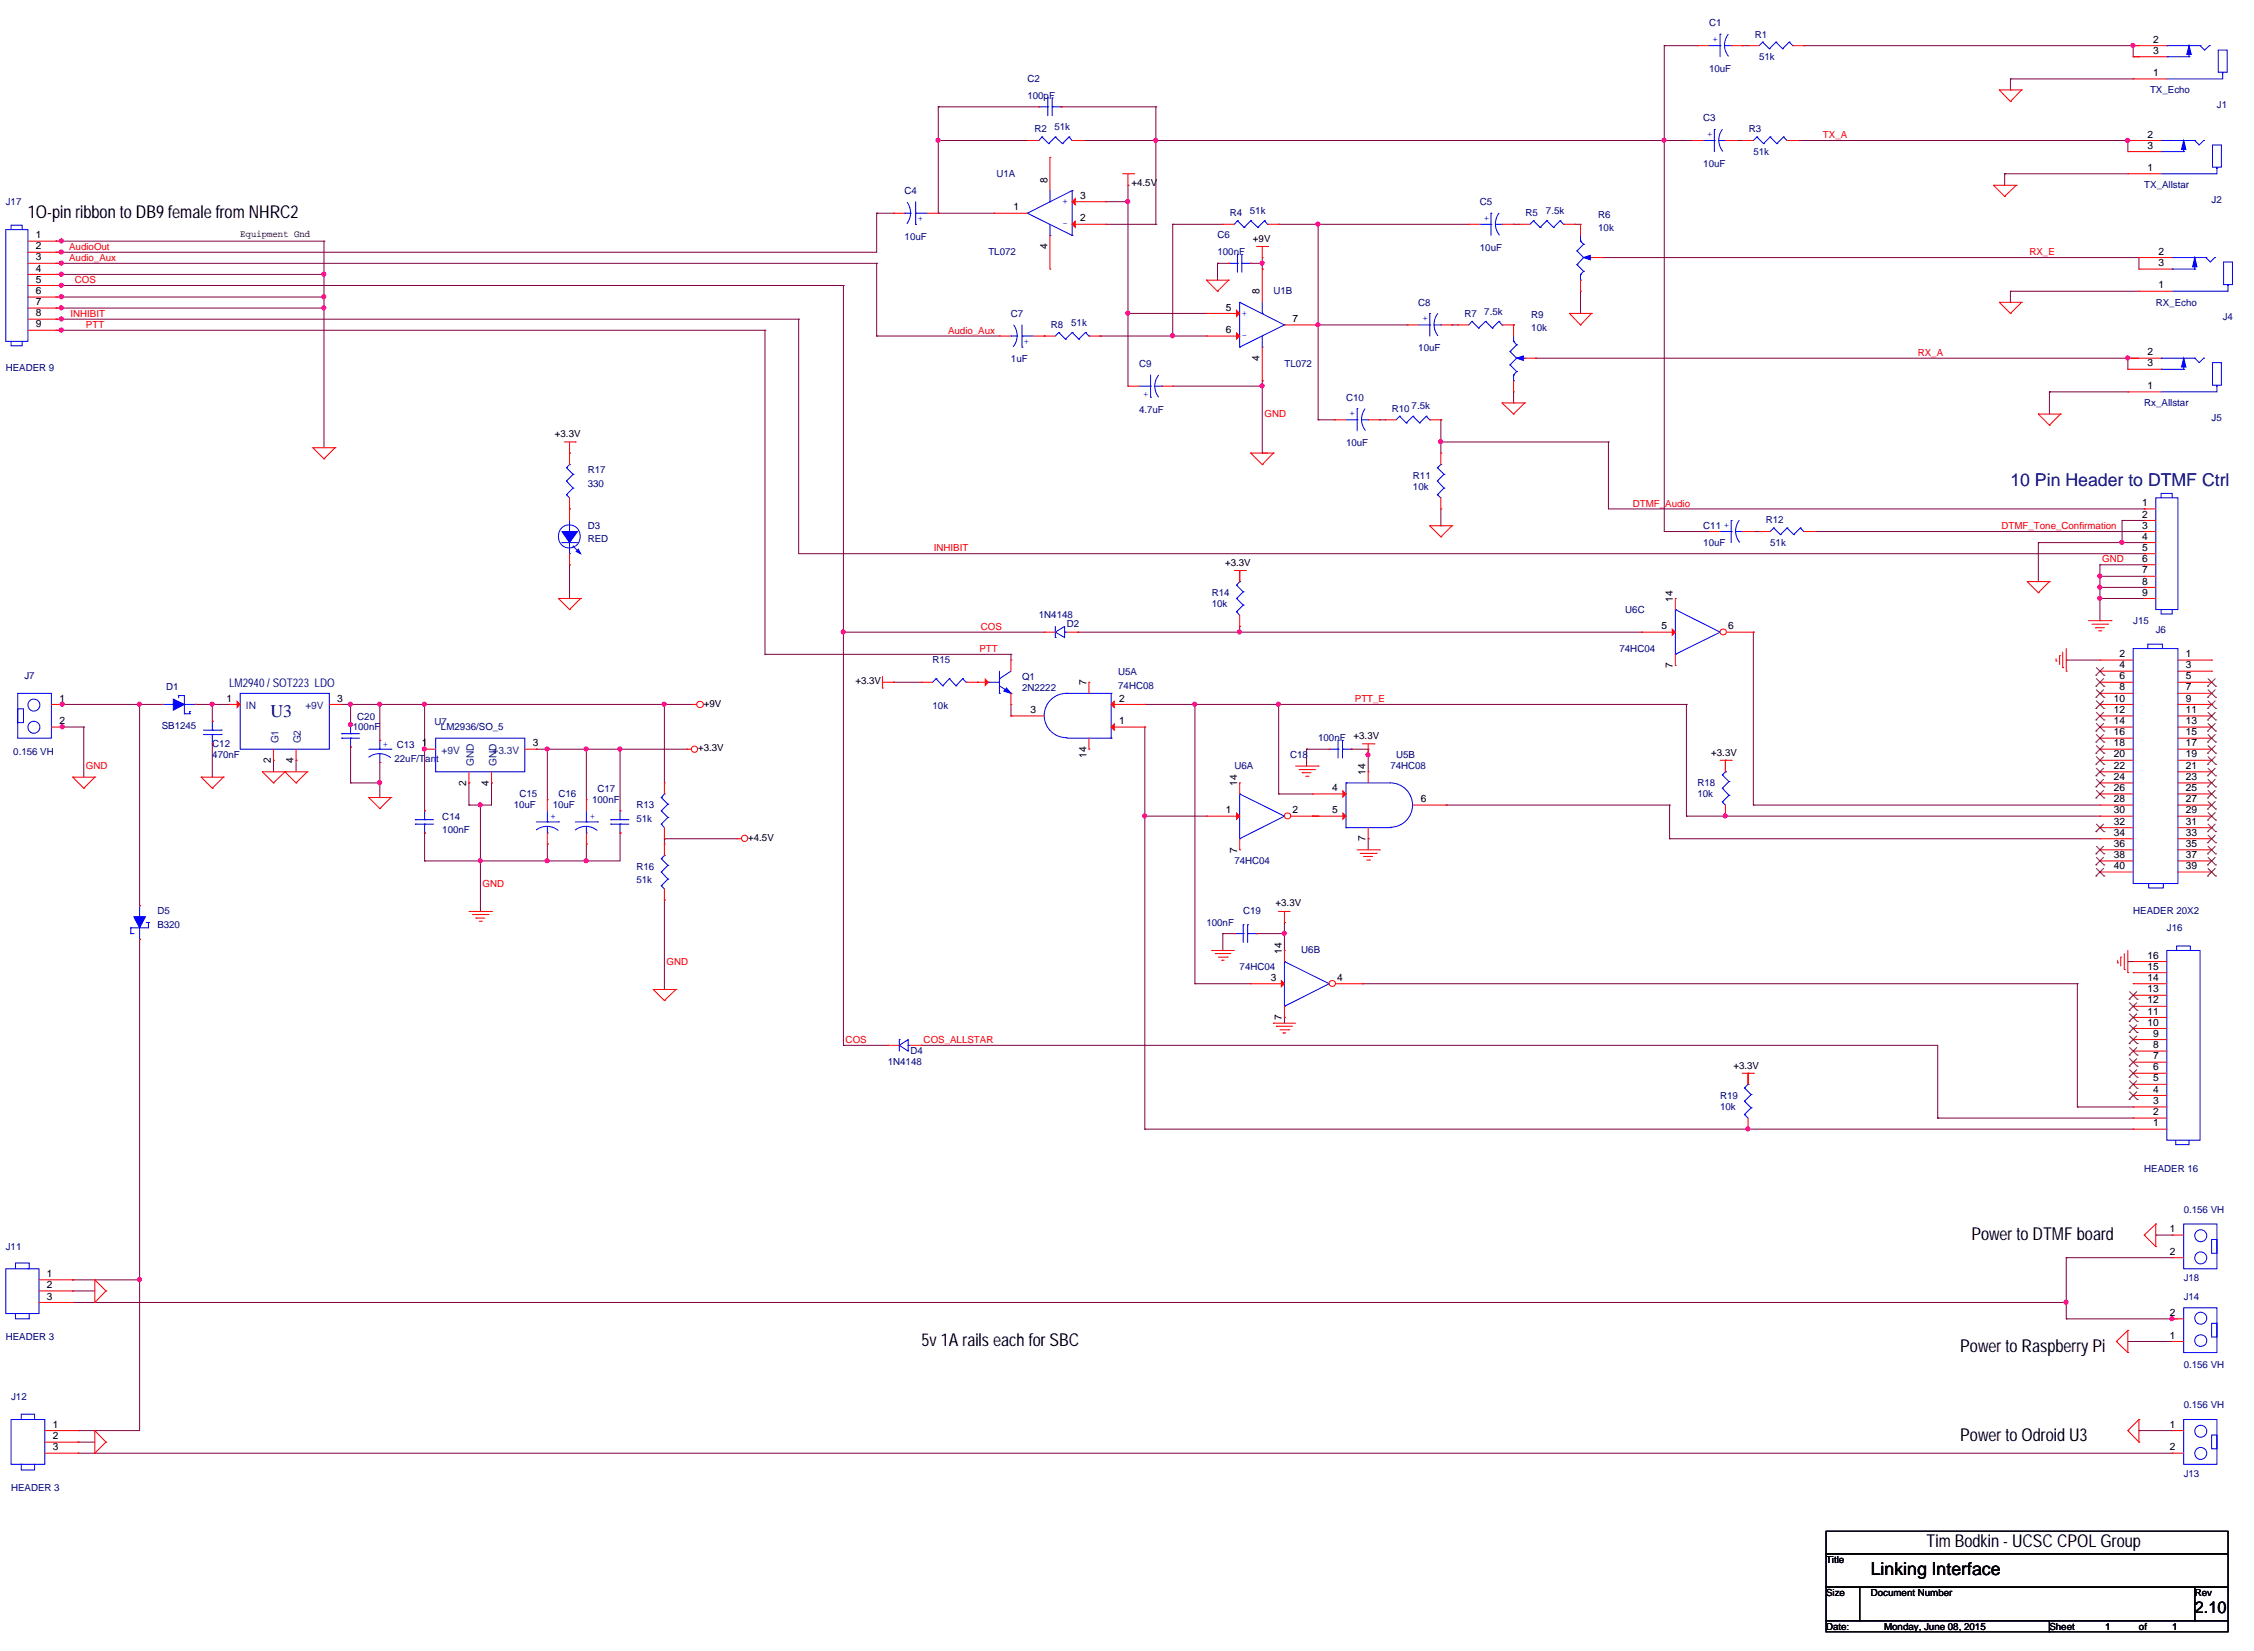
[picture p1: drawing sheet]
<svg xmlns="http://www.w3.org/2000/svg" width="215mm" height="158mm" viewBox="0 0 215 158" stroke-linecap="round" stroke-linejoin="round" font-family="sans-serif">
<defs><g id="words">
<g font-size="1.7">
<text x="2.7" y="20.8">1O-pin ribbon to DB9 female from NHRC2</text>
<text x="188.3" y="118.4">Power to DTMF board</text>
<text x="88" y="128.6">5v 1A rails each for SBC</text>
<text x="187.2" y="129.1">Power to Raspberry Pi</text>
<text x="187.2" y="137.6">Power to Odroid U3</text>
<text x="184" y="147.8">Tim Bodkin - UCSC CPOL Group</text>
<text x="178.7" y="150.4">Linking Interface</text>
</g>
<g font-size="1.7" fill="#000080">
<text x="192" y="46.4">10 Pin Header to DTMF Ctrl</text>
<text x="25.8" y="68.5">U3</text>
</g>
<text font-size="1.6" x="209.6" y="154">2.10</text>
<text font-size="1.1" fill="#000080" x="21.9" y="65.6">LM2940 / SOT223 LDO</text>
<g font-size="1">
<text x="205.7" y="4.1">2</text>
<text x="205.7" y="5.1">3</text>
<text x="205.7" y="7.3">1</text>
<text x="100" y="17.4" transform="rotate(-90 100 17.4)">8</text>
<text x="205.1" y="16.3">1</text>
<text x="205.1" y="13.1">2</text>
<text x="205.1" y="14.2">3</text>
<text x="3.4" y="22.8">1</text>
<text x="3.4" y="23.8">2</text>
<text x="96.8" y="20.1">1</text>
<text x="100" y="23.8" transform="rotate(-90 100 23.8)">4</text>
<text x="103.2" y="19">3</text>
<text x="103.2" y="21.1">2</text>
<text x="3.4" y="24.9">3</text>
<text x="3.4" y="25.9">4</text>
<text x="3.4" y="27">5</text>
<text x="3.4" y="28.1">6</text>
<text x="3.4" y="29.1">7</text>
<text x="117.1" y="29.7">5</text>
<text x="120.3" y="28.1" transform="rotate(-90 120.3 28.1)">8</text>
<text x="206.2" y="27.5">1</text>
<text x="206.2" y="24.3">2</text>
<text x="206.2" y="25.4">3</text>
<text x="3.4" y="30.2">8</text>
<text x="3.4" y="31.3">9</text>
<text x="117.1" y="31.8">6</text>
<text x="120.3" y="34.5" transform="rotate(-90 120.3 34.5)">4</text>
<text x="123.4" y="30.8">7</text>
<text x="205.1" y="33.9">2</text>
<text x="205.1" y="35">3</text>
<text x="205.1" y="37.1">1</text>
<text x="204.6" y="48.3">1</text>
<text x="204.6" y="49.4">2</text>
<text x="204.6" y="50.5">3</text>
<text x="204.6" y="51.5">4</text>
<text x="204.6" y="52.6">5</text>
<text x="204.6" y="53.7">6</text>
<text x="159.8" y="57.4" transform="rotate(-90 159.8 57.4)">14</text>
<text x="204.6" y="54.8">7</text>
<text x="204.6" y="55.8">8</text>
<text x="204.6" y="56.9">9</text>
<text x="103.8" y="65.4" transform="rotate(-90 103.8 65.4)">7</text>
<text x="158.7" y="60.1">5</text>
<text x="159.8" y="63.8" transform="rotate(-90 159.8 63.8)">7</text>
<text x="165.1" y="60.1">6</text>
<text x="202.4" y="62.8">2</text>
<text x="202.4" y="63.8">4</text>
<text x="202.4" y="64.9">6</text>
<text x="202.4" y="65.9">8</text>
<text x="208.8" y="62.8">1</text>
<text x="208.8" y="63.8">3</text>
<text x="208.8" y="64.9">5</text>
<text x="208.8" y="65.9">7</text>
<text x="5.7" y="67">1</text>
<text x="5.7" y="69.2">2</text>
<text x="21.6" y="67">1</text>
<text x="32.2" y="67">3</text>
<text x="40.3" y="71.3">1</text>
<text x="50.9" y="71.3">3</text>
<text x="98.4" y="68.1">3</text>
<text x="106.9" y="69.2">1</text>
<text x="106.9" y="67">2</text>
<text x="201.9" y="67">10</text>
<text x="201.9" y="68.1">12</text>
<text x="201.9" y="69.2">14</text>
<text x="201.9" y="70.2">16</text>
<text x="201.9" y="71.3">18</text>
<text x="208.8" y="67">9</text>
<text x="208.8" y="68.1">11</text>
<text x="208.8" y="69.2">13</text>
<text x="208.8" y="70.2">15</text>
<text x="208.8" y="71.3">17</text>
<text x="25.9" y="72.9" transform="rotate(-90 25.9 72.9)">2</text>
<text x="28" y="72.9" transform="rotate(-90 28 72.9)">4</text>
<text x="44.5" y="75" transform="rotate(-90 44.5 75)">2</text>
<text x="46.7" y="75" transform="rotate(-90 46.7 75)">4</text>
<text x="103.8" y="72.3" transform="rotate(-90 103.8 72.3)">14</text>
<text x="117.1" y="77.7">1</text>
<text x="118.2" y="75.1" transform="rotate(-90 118.2 75.1)">14</text>
<text x="123.4" y="77.7">2</text>
<text x="127.3" y="75.5">4</text>
<text x="127.3" y="77.7">5</text>
<text x="130.4" y="74" transform="rotate(-90 130.4 74)">14</text>
<text x="135.7" y="76.6">6</text>
<text x="201.9" y="72.3">20</text>
<text x="201.9" y="73.4">22</text>
<text x="201.9" y="74.5">24</text>
<text x="201.9" y="75.5">26</text>
<text x="201.9" y="76.6">28</text>
<text x="201.9" y="77.7">30</text>
<text x="208.8" y="72.3">19</text>
<text x="208.8" y="73.4">21</text>
<text x="208.8" y="74.5">23</text>
<text x="208.8" y="75.5">25</text>
<text x="208.8" y="76.6">27</text>
<text x="208.8" y="77.7">29</text>
<text x="118.2" y="81.4" transform="rotate(-90 118.2 81.4)">7</text>
<text x="130.4" y="80.3" transform="rotate(-90 130.4 80.3)">7</text>
<text x="201.9" y="78.8">32</text>
<text x="201.9" y="79.8">34</text>
<text x="201.9" y="80.9">36</text>
<text x="201.9" y="81.9">38</text>
<text x="201.9" y="83">40</text>
<text x="208.8" y="78.8">31</text>
<text x="208.8" y="79.8">33</text>
<text x="208.8" y="80.9">35</text>
<text x="208.8" y="81.9">37</text>
<text x="208.8" y="83">39</text>
<text x="121.4" y="93.7">3</text>
<text x="122.4" y="91.1" transform="rotate(-90 122.4 91.1)">14</text>
<text x="127.7" y="93.7">4</text>
<text x="205.1" y="95.8">12</text>
<text x="205.1" y="94.8">13</text>
<text x="205.1" y="93.7">14</text>
<text x="205.1" y="92.6">15</text>
<text x="205.1" y="91.5">16</text>
<text x="122.4" y="97.4" transform="rotate(-90 122.4 97.4)">7</text>
<text x="205.1" y="97.9">10</text>
<text x="205.1" y="96.9">11</text>
<text x="205.7" y="101.2">7</text>
<text x="205.7" y="100.1">8</text>
<text x="205.7" y="99">9</text>
<text x="205.7" y="107.5">1</text>
<text x="205.7" y="106.5">2</text>
<text x="205.7" y="105.4">3</text>
<text x="205.7" y="104.3">4</text>
<text x="205.7" y="103.3">5</text>
<text x="205.7" y="102.2">6</text>
<text x="207.3" y="117.7">1</text>
<text x="207.3" y="119.8">2</text>
<text x="4.5" y="121.9">1</text>
<text x="4.5" y="123">2</text>
<text x="4.5" y="124.1">3</text>
<text x="207.3" y="125.7">2</text>
<text x="207.3" y="127.8">1</text>
<text x="5" y="136.3">1</text>
<text x="5" y="137.4">2</text>
<text x="207.3" y="136.3">1</text>
<text x="5" y="138.5">3</text>
<text x="207.3" y="138.5">2</text>
</g>
<g font-size="1" fill="#004080">
<text x="23.5" y="67.7">IN</text>
<text x="26.6" y="71" transform="rotate(-90 26.6 71)">G1</text>
<text x="28.7" y="71" transform="rotate(-90 28.7 71)">G2</text>
<text x="29.2" y="67.7">+9V</text>
<text x="42.2" y="72">+9V</text>
<text x="47" y="72">+3.3V</text>
<text x="45.3" y="73.2" transform="rotate(-90 45.3 73.2)">GND</text>
<text x="47.4" y="73.2" transform="rotate(-90 47.4 73.2)">GND</text>
</g>
<g font-size=".9" fill="#000080">
<text x="163.2" y="2.5">C1</text>
<text x="167.6" y="3.6">R1</text>
<text x="168" y="5.7">51k</text>
<text x="98.1" y="7.9">C2</text>
<text x="98.1" y="9.4">100pF</text>
<text x="162.7" y="11.6">C3</text>
<text x="163.2" y="6.9">10uF</text>
<text x="205.4" y="8.9">TX_Echo</text>
<text x="211.8" y="10.3">J1</text>
<text x="95.2" y="16.9">U1A</text>
<text x="98.8" y="12.6">R2</text>
<text x="100.7" y="12.4">51k</text>
<text x="162.7" y="15.9">10uF</text>
<text x="167" y="12.6">R3</text>
<text x="167.5" y="14.8">51k</text>
<text x="204.8" y="18">TX_Allstar</text>
<text x=".6" y="19.6">J17</text>
<text x="86.4" y="18.5">C4</text>
<text x="86.4" y="22.9">10uF</text>
<text x="116.3" y="22.8">C6</text>
<text x="117.5" y="20.6">R4</text>
<text x="119.4" y="20.4">51k</text>
<text x="141.4" y="19.6">C5</text>
<text x="141.4" y="23.9">10uF</text>
<text x="145.7" y="20.6">R5</text>
<text x="147.7" y="20.4">7.5k</text>
<text x="152.7" y="20.8">R6</text>
<text x="152.7" y="22">10k</text>
<text x="211.2" y="19.4">J2</text>
<text x="94.4" y="24.4">TL072</text>
<text x="116.3" y="24.4">100nF</text>
<text x="121.6" y="28.1">U1B</text>
<text x="135.5" y="29.2">C8</text>
<text x="205.9" y="29.2">RX_Echo</text>
<text x=".6" y="35.5">HEADER 9</text>
<text x="96.6" y="30.3">C7</text>
<text x="96.6" y="34.6">1uF</text>
<text x="100.4" y="31.3">R8</text>
<text x="102.3" y="31.1">51k</text>
<text x="108.8" y="35">C9</text>
<text x="122.7" y="35">TL072</text>
<text x="135.5" y="33.6">10uF</text>
<text x="139.9" y="30.3">R7</text>
<text x="141.8" y="30">7.5k</text>
<text x="146.3" y="30.3">R9</text>
<text x="146.3" y="31.7">10k</text>
<text x="212.3" y="30.6">J4</text>
<text x="108.8" y="39.4">4.7uF</text>
<text x="128.6" y="38.3">C10</text>
<text x="132.9" y="39.3">R10</text>
<text x="134.8" y="39.1">7.5k</text>
<text x="204.8" y="38.8">Rx_Allstar</text>
<text x="211.2" y="40.2">J5</text>
<text x="56.1" y="45.2">R17</text>
<text x="56.1" y="46.5">330</text>
<text x="128.6" y="42.6">10uF</text>
<text x="135" y="45.7">R11</text>
<text x="135" y="46.8">10k</text>
<text x="56.1" y="50.5">D3</text>
<text x="56.1" y="51.8">RED</text>
<text x="162.7" y="50.5">C11</text>
<text x="162.7" y="52.1">10uF</text>
<text x="168.7" y="50">R12</text>
<text x="169.1" y="52.1">51k</text>
<text x="99.2" y="59">1N4148</text>
<text x="101.9" y="59.9">D2</text>
<text x="115.7" y="56.9">R14</text>
<text x="115.7" y="58">10k</text>
<text x="155.2" y="58.5">U6C</text>
<text x="203.8" y="59.6">J15</text>
<text x="2.3" y="64.8">J7</text>
<text x="15.9" y="65.9">D1</text>
<text x="89.1" y="63.3">R15</text>
<text x="97.6" y="64.9">Q1</text>
<text x="97.6" y="66">2N2222</text>
<text x="106.8" y="64.5">U5A</text>
<text x="106.8" y="65.8">74HC08</text>
<text x="154.7" y="62.3">74HC04</text>
<text x="205.9" y="60.4">J6</text>
<text x="15.5" y="69.6">SB1245</text>
<text x="20.3" y="71.3">C12</text>
<text x="33.7" y="69.7">100nF</text>
<text x="34.1" y="68.8">C20</text>
<text x="37.9" y="71.4">C13</text>
<text x="41.5" y="69.2">U7</text>
<text x="42.1" y="69.7">LM2936/SO_5</text>
<text x="89.1" y="67.7">10k</text>
<text x="125.9" y="70.8">100nF</text>
<text x="1.3" y="72.1">0.156 VH</text>
<text x="20.3" y="72.4">470nF</text>
<text x="37.7" y="72.8">22uF/Tant</text>
<text x="49.1" y="77.2">10uF</text>
<text x="49.6" y="76.1">C15</text>
<text x="52.8" y="77.2">10uF</text>
<text x="53.3" y="76.1">C16</text>
<text x="56.6" y="76.7">100nF</text>
<text x="57.1" y="75.6">C17</text>
<text x="60.8" y="77.2">R13</text>
<text x="117.9" y="73.4">U6A</text>
<text x="123.2" y="72.4">C18</text>
<text x="132.8" y="73.4">74HC08</text>
<text x="133.3" y="72.4">U5B</text>
<text x="162.1" y="75">R18</text>
<text x="162.1" y="76.1">10k</text>
<text x="42.2" y="78.3">C14</text>
<text x="42.2" y="79.5">100nF</text>
<text x="60.8" y="83">R16</text>
<text x="60.8" y="78.5">51k</text>
<text x="117.9" y="82.5">74HC04</text>
<text x="15" y="87.3">D5</text>
<text x="15" y="88.6">B320</text>
<text x="60.8" y="84.3">51k</text>
<text x="115.2" y="88.4">100nF</text>
<text x="118.7" y="87.3">C19</text>
<text x="203.8" y="87.3">HEADER 20X2</text>
<text x="207" y="88.9">J16</text>
<text x="118.4" y="92.7">74HC04</text>
<text x="124.3" y="91">U6B</text>
<text x="84.8" y="101.7">1N4148</text>
<text x="87" y="100.7">D4</text>
<text x="164.3" y="104.9">R19</text>
<text x="164.3" y="106">10k</text>
<text x="204.8" y="111.9">HEADER 16</text>
<text x=".6" y="119.3">J11</text>
<text x="208.6" y="115.8">0.156 VH</text>
<text x="208.6" y="122.3">J18</text>
<text x="208.6" y="124.1">J14</text>
<text x=".6" y="128">HEADER 3</text>
<text x="208.6" y="130.6">0.156 VH</text>
<text x="1.1" y="133.7">J12</text>
<text x="208.6" y="134.5">0.156 VH</text>
<text x="1.1" y="142.4">HEADER 3</text>
<text x="208.6" y="141">J13</text>
</g>
<g font-size=".9" fill="#00f">
<text x="164.1" y="4" transform="rotate(-90 164.1 4)">+</text>
<text x="163.6" y="13.1" transform="rotate(-90 163.6 13.1)">+</text>
<text x="87.7" y="20.7" transform="rotate(90 87.7 20.7)">+</text>
<text x="101.5" y="21.6">-</text>
<text x="101.5" y="19.5">+</text>
<text x="142.2" y="21.1" transform="rotate(-90 142.2 21.1)">+</text>
<text x="97.8" y="32.4" transform="rotate(90 97.8 32.4)">+</text>
<text x="118.6" y="32.2">-</text>
<text x="118.6" y="30.1">+</text>
<text x="136.4" y="30.7" transform="rotate(-90 136.4 30.7)">+</text>
<text x="109.7" y="37.9" transform="rotate(-90 109.7 37.9)">+</text>
<text x="129.4" y="39.8" transform="rotate(-90 129.4 39.8)">+</text>
<text x="165.2" y="50.4" transform="rotate(-90 165.2 50.4)">+</text>
<text x="36.6" y="71.3">+</text>
<text x="52.6" y="78.2">+</text>
<text x="56.3" y="78.2">+</text>
</g>
<g font-size=".9">
<text x="108.1" y="17.8">+4.5V</text>
<text x="22.9" y="22.6">Equipment Gnd</text>
<text x="119.7" y="23.1">+9V</text>
<text x="53" y="41.8">+3.3V</text>
<text x="117" y="54">+3.3V</text>
<text x="81.7" y="65.3">+3.3V</text>
<text x="66.7" y="71.7">+3.3V</text>
<text x="67.2" y="67.5">+9V</text>
<text x="129.3" y="70.6">+3.3V</text>
<text x="163.4" y="72.2">+3.3V</text>
<text x="71.5" y="80.3">+4.5V</text>
<text x="121.8" y="86.6">+3.3V</text>
<text x="165.6" y="102.1">+3.3V</text>
<text x="174.4" y="149.2">Title</text>
<text x="174.4" y="152.4">Size</text>
<text x="174.4" y="155.6">Date:</text>
<text x="178.7" y="152.4">Document Number</text>
<text x="180" y="155.6">Monday, June 08, 2015</text>
<text x="195.7" y="155.6">Sheet</text>
<text x="201.1" y="155.6">1</text>
<text x="204.3" y="155.6">of</text>
<text x="207.5" y="155.6">1</text>
<text x="209.6" y="152.4">Rev</text>
</g>
<g font-size=".9" fill="#f00">
<text x="174.1" y="13.2">TX_A</text>
<text x="6.6" y="23.9">AudioOut</text>
<text x="6.6" y="24.9">Audio_Aux</text>
<text x="7.2" y="27">COS</text>
<text x="193.8" y="24.4">RX_E</text>
<text x="6.7" y="30.3">INHIBIT</text>
<text x="8.2" y="31.3">PTT</text>
<text x="90.6" y="31.9">Audio_Aux</text>
<text x="183.2" y="34">RX_A</text>
<text x="120.8" y="39.9">GND</text>
<text x="89.2" y="52.6">INHIBIT</text>
<text x="156" y="48.4">DTMF_Audio</text>
<text x="191.2" y="50.5">DTMF_Tone_Confirmation</text>
<text x="200.8" y="53.7">GND</text>
<text x="93.6" y="62.3">PTT</text>
<text x="93.7" y="60.1">COS</text>
<text x="129.4" y="67">PTT_E</text>
<text x="8.2" y="73.5">GND</text>
<text x="46.1" y="84.7">GND</text>
<text x="63.7" y="92.1">GND</text>
<text x="80.8" y="99.6">COS</text>
<text x="88.2" y="99.6">COS_ALLSTAR</text>
</g>
</g></defs>
<g fill="none" stroke="#800040" stroke-width=".1">
<path d="M89.6 13.4h.1M89.6 10.2h.1M89.6 13.4h8.5M89.6 10.2v10.2M89.6 10.2h9.6M101.3 10.2h.1M101.3 10.2h9.1M103.5 13.4h.1M103.5 13.4h58.1M105.6 19.3h2.1M107.7 19.3h.1M107.7 17.7h.1"/>
<path d="M107.7 17.7v19.2M110.4 13.4h.1M110.4 10.2h.1M110.4 10.2v11.2M159 13.4h.1M159 4.4h.1M159 4.4h3.1M159 4.4v46.4M165.9 13.4h.1M165.9 13.4h.5M166.4 4.4h.1M166.4 4.4h.6"/>
<path d="M171.7 13.4h.1M171.7 13.4h32.1M172.3 4.4h.1M172.3 4.4h32M191.5 16.6h.1M191.5 16.6v1.1M191.5 16.6h11.7M192 7.5h.1M192 8.6h.1M192 7.5v1.1M192 7.5h11.8M203.2 13.4h.1"/>
<path d="M203.2 13.4v1.1M203.8 4.4h.1M203.8 4.4v1h.5M204.3 5.4h.1M5.3 30.5h.1M5.3 25.1h.1M5.3 23h.1M5.3 27.3h.1M5.3 29.4h.1M5.3 24.1h.1M5.3 28.4h.1M5.3 31.5h.1"/>
<path d="M5.3 26.2h.1M5.3 31.5h67.8M5.3 30.5h71M5.3 25.1h78.4M5.3 27.3h75.3M5.3 23h25.6M5.3 26.2h25.6M5.3 28.4h25.6M5.3 29.4h25.6M5.9 24.1h.1M5.9 31.5h.1M5.9 30.5h.1"/>
<path d="M5.9 25.1h.1M5.9 27.3h.1M5.9 23h.1M5.9 26.2h.1M5.9 28.4h.1M5.9 29.4h.1M30.9 23h.1M30.9 26.2h.1M30.9 28.4h.1M30.9 29.4h.1M30.9 23v19.8M73.1 31.5h.1"/>
<path d="M73.1 31.5v31M76.3 30.5h.1M76.3 30.5v22.4h128.5M80.6 27.3h.1M80.6 27.3v72.5M83.7 32.1h.1M83.7 20.4h.1M83.7 25.1h.1M83.7 20.4v3.7h-78.4M83.7 32.1h11.8M83.7 20.4h1.6M83.7 25.1v7"/>
<path d="M89.6 20.4h.1M89.6 20.4h5.4M105.1 32.1h.1M105.1 32.1h10.1M105.6 21.4h4.8M107.7 29.9h.1M107.7 29.9h7.5M110.4 21.4h.1M112 21.4h.1M112 32.1h.1M112 21.4v10.7M112 21.4h4.8"/>
<path d="M112 36.9h8.6M116.3 25.1h.1M116.3 25.1h1M116.3 25.1v1.7M119.5 25.1h1.1M120.6 25.1h.1M120.6 25.7h.1M120.6 36.9h.1M120.6 36.4h.1M120.6 24.6v1.1M120.6 36.4v6.9M122.1 21.4h.1"/>
<path d="M122.1 21.4h18.2M125.9 31h.1M125.9 21.4h.1M125.9 21.4v18.7M125.9 31h8.5M138.7 31h.1M138.7 31h.5M144.6 21.4h.1M144.6 38.5h.1M144.6 21.4h.5M144.6 37.4v1.1M146.7 34.2h.1"/>
<path d="M146.7 34.2h57.6M150.4 21.4h.1M150.4 21.4h.6M151 29.9h.1M151 27.8v2.1M153.1 24.6h.1M153.1 24.6h51.2M192 28.9h.1M192 27.8h.1M192 27.8v1.1M192 27.8h12.3M195.7 37.4h.1"/>
<path d="M195.7 37.4v2.1M195.7 37.4h7.5M203.2 34.2h.1M203.2 34.2v1.1M204.3 24.6h.1M204.3 24.6v1.1M54.4 53.9h.1M54.4 53.9v3.2M118.4 54.5h.1M118.4 59.8h.1M118.4 54.5v1M118.4 59.8v.6"/>
<path d="M120.6 43.3h.1M120.6 43.3h.5M125.9 40.1h.1M125.9 40.1h1.6M131.7 40.1h.1M131.7 40.1h.6M137.6 42.2h.1M137.6 50.2h.1M137.6 40.1h.1M137.6 40.1v3.2M137.6 48.6v1.6M137.6 42.2h16"/>
<path d="M153.6 42.2h.1M153.6 42.2v6.4h51.2M159 50.8h.1M159 50.8h4.2M167.5 50.8h.1M167.5 50.8h.5M173.4 50.8h31.4M194.7 51.8h.1M194.7 51.8h10.1M194.7 51.8v3.7M200.6 53.9h.1M200.6 55h.1"/>
<path d="M200.6 56.1h.1M200.6 57.1h.1M200.6 59.3h.1M200.6 53.9h4.2M200.6 53.9v5.4M200.6 55h4.2M200.6 56.1h4.2M200.6 57.1h4.2M202.7 49.7h.1M202.7 49.7h2.1M202.7 49.7v2.1M204.8 52.9h.1"/>
<path d="M204.8 51.8h.1M204.8 50.8h.1M204.8 48.6h.1M204.8 49.7h.1M5.9 69.4h.1M5.9 67.3h.1M5.9 67.3h9.6M5.9 69.4h2.1M6 69.4h.1M6 67.3h.1M8 69.4h.1M8 69.4v4.8"/>
<path d="M13.3 67.3h.1M13.3 67.3v19.2M18.7 67.3h.1M18.7 67.3h3.2M20.3 71h.1M20.3 67.3h.1M20.3 67.3v1.6M20.3 71v3.2M26.1 72.6h.1M26.1 72.6v1.1M28.3 72.6h.1M28.3 72.6v1.1"/>
<path d="M32.6 67.3h33.5M33.5 67.3h.1M33.5 69.2h.1M33.5 69.3h.1M33.5 74.8h.1M33.5 67.3v2M33.5 71.3v3.5M33.5 74.8h2.8M36.3 74.8h.1M36.3 67.3h.1M36.3 76.2h.1M36.3 67.3v3.4"/>
<path d="M36.3 72.8v3.4M40.6 79.5h.1M40.6 71.5h.1M40.6 67.3h.1M40.6 67.3v10.1M40.6 79.5v2.7M44.8 74.8h.1M44.8 76.9h.1M44.8 74.8v2.1M45.9 76.9h.1M45.9 76.9v10.1M46.9 74.8h.1"/>
<path d="M46.9 74.8v2.1h-2.1M51.2 71.5h.1M51.2 71.5h14.4M52.3 71.5h.1M52.3 71.5v4.9M56 71.5h.1M56 71.5v4.9M59.2 71.5h.1M59.2 79.5h.1M59.2 79.5v2.7h-18.6M59.2 71.5v5.9M63.5 67.3h.1"/>
<path d="M63.5 67.3v7.5M73.1 62.5h.1M73.1 62.5h23.5M80.6 60.4h.1M80.6 60.4h19.1M85.3 65.2h.1M85.3 65.2h2.7M96.6 62.5h.1M96.6 68.4h.1M96.6 62.5v.5M96.6 67.3v1.1M103 60.4h.1"/>
<path d="M103 60.4h53.8M109.3 77.9h.1M109.3 69.4h.1M109.3 67.3h.1M109.3 67.3h51.8M109.3 69.4v38.4M109.3 77.9h5.9M114.1 67.3h.1M114.1 67.3v26.6M118.4 60.4h.1M122.1 67.3h.1M122.1 75.8h.1"/>
<path d="M122.1 75.8h3.2M122.1 67.3v8.5M124.8 71.5h.1M124.8 71.5h2.2M124.8 71.5v1.7M125.3 77.9h.1M125.3 77.9h.6M129.1 71.5h.1M129.1 71.5h1.6M130.7 72.1h.1M130.7 71.5h.1M130.7 71.5v2.2"/>
<path d="M138.1 76.9h.1M138.1 76.9h21.4M159.5 76.9h.1M159.5 76.9v3.2M161.1 67.3h.1M161.1 77.9h.1M161.1 77.9h39.5M161.1 67.3v10.6M164.8 77.9h.1M164.8 72.6h.1M164.8 72.6v1.1M167.5 76.9h.1"/>
<path d="M167.5 60.4h.1M167.5 76.9h33.1M167.5 60.4v16.5M197.4 63h.1M197.4 63h3.2M13.3 86.5h.1M13.3 89.7h.1M13.3 89.7v46.9h-5.8M40.6 82.2h.1M45.9 82.2h.1M52.3 80.6h.1M52.3 82.2h.1"/>
<path d="M52.3 80.6v1.6M56 80.6h.1M56 82.2h.1M56 80.6v1.6M63.5 85.9h.1M63.5 80.1h.1M63.5 80.1v.5M63.5 85.9v8.6M63.5 80.1h6.9M80.6 99.8h.1M80.6 99.8h4.2M88 99.8h.1"/>
<path d="M88 99.8h97.1v7M114.1 93.9h.1M114.1 93.9h5.4M116.8 89.2h.1M116.8 89.2h1.1M116.8 89.2v1.6M120 89.2h.1M120 89.2h2.7M122.7 89.2h.1M122.7 97.2h.1M122.7 88.1h.1M122.7 88.1v2.7"/>
<path d="M122.7 97.2v.5M130.1 93.9h.1M130.1 93.9h68.3M130.7 80.1h.1M130.7 80.1v1.1M159.5 80.1h.1M159.5 80.1h41.1M198.4 93.9h.1M198.4 93.9v11.8M203.2 91.8h.1M203.2 91.8h.6M109.3 107.8h.1"/>
<path d="M109.3 107.8h94.5M167 107.8h.1M167 102.5h.1M167 102.5v1M185.1 106.8h.1M185.1 106.8h18.7M198.4 105.7h.1M198.4 105.7h5.4M205.9 117.9h.1M205.9 117.9h1.6M6.9 122.2h.1M6.9 123.3h.1"/>
<path d="M6.9 124.4h.1M6.9 122.2h6.4M6.9 123.3h2.2M6.9 124.4h190.5M7.5 137.7h.1M7.5 138.8h.1M7.5 136.6h.1M7.5 137.7h1.6M7.5 138.8h200M13.3 122.2h.1M197.4 124.4h.1M197.4 120.1h.1"/>
<path d="M197.4 125.9h.1M197.4 125.9h10.6M197.4 120.1v5.8M197.4 120.1h10.1M203.2 128.1h.1M203.2 128.1h4.3M204.3 136.6h.1M204.3 136.6h3.2M207.5 125.9h.1"/>
</g>
<g fill="#f0f" stroke="#f0f" stroke-width=".1">
<path d="M5.7 23.9h.3v.3h-.3z"/>
<path d="M110.2 13.3h.3v.2h-.3z"/>
<path d="M89.5 13.3h.2v.2h-.2z"/>
<path d="M125.7 30.9h.3v.2h-.3z"/>
<path d="M5.7 31.4h.3v.2h-.3z"/>
<path d="M5.7 30.3h.3v.3h-.3z"/>
<path d="M5.7 25h.3v.3h-.3z"/>
<path d="M125.7 21.3h.3v.2h-.3z"/>
<path d="M5.7 27.1h.3v.3h-.3z"/>
<path d="M80.4 60.2h.3v.3h-.3z"/>
<path d="M45.7 82.1h.3v.2h-.3z"/>
<path d="M45.7 76.7h.3v.3h-.3z"/>
<path d="M5.8 69.3h.3v.2h-.3z"/>
<path d="M63.3 67.1h.3v.3h-.3z"/>
<path d="M40.4 67.1h.3v.3h-.3z"/>
<path d="M20.1 67.1h.3v.3h-.3z"/>
<path d="M36.1 67.1h.3v.3h-.3z"/>
<path d="M109.2 77.8h.3v.2h-.3z"/>
<path d="M122 67.1h.2v.3h-.2z"/>
<path d="M107.6 29.8h.2v.2h-.2z"/>
<path d="M5.8 67.1h.3v.3h-.3z"/>
<path d="M137.5 42h.2v.3h-.2z"/>
<path d="M55.8 82.1h.3v.2h-.3z"/>
<path d="M52.1 82.1h.3v.2h-.3z"/>
<path d="M158.8 13.3h.3v.2h-.3z"/>
<path d="M5.7 22.9h.3v.2h-.3z"/>
<path d="M30.8 26h.3v.3h-.3z"/>
<path d="M5.7 26h.3v.3h-.3z"/>
<path d="M30.8 28.2h.3v.3h-.3z"/>
<path d="M5.7 28.2h.3v.3h-.3z"/>
<path d="M5.7 29.3h.3v.2h-.3z"/>
<path d="M111.9 31.9h.2v.3h-.2z"/>
<path d="M202.5 51.7h.3v.2h-.3z"/>
<path d="M120.4 25h.3v.3h-.3z"/>
<path d="M120.4 36.7h.3v.3h-.3z"/>
<path d="M107.6 19.1h.2v.3h-.2z"/>
<path d="M40.4 71.4h.3v.3h-.3z"/>
<path d="M55.8 71.4h.3v.3h-.3z"/>
<path d="M52.1 71.4h.3v.3h-.3z"/>
<path d="M59.1 71.4h.2v.3h-.2z"/>
<path d="M30.8 29.3h.3v.2h-.3z"/>
<path d="M114 67.1h.2v.3h-.2z"/>
<path d="M130.5 71.9h.3v.3h-.3z"/>
<path d="M164.6 77.8h.3v.2h-.3z"/>
<path d="M166.8 107.7h.3v.2h-.3z"/>
<path d="M122.5 89h.3v.3h-.3z"/>
<path d="M13.2 67.1h.2v.3h-.2z"/>
<path d="M203.6 4.2h.3v.3h-.3z"/>
<path d="M203.1 13.3h.3v.2h-.3z"/>
<path d="M203.1 34h.3v.3h-.3z"/>
<path d="M13.2 122.1h.2v.2h-.2z"/>
<path d="M197.2 124.2h.3v.3h-.3z"/>
<path d="M207.3 125.8h.3v.3h-.3z"/>
<path d="M118.2 60.2h.3v.3h-.3z"/>
<path d="M33.3 67.1h.3v.3h-.3z"/>
<path d="M33.3 69.1h.3v.2h-.3z"/>
<path d="M36.1 74.6h.3v.3h-.3z"/>
<path d="M200.4 54.9h.3v.2h-.3z"/>
<path d="M200.4 55.9h.3v.3h-.3z"/>
<path d="M200.4 57h.3v.3h-.3z"/>
</g>
<g fill="none" stroke="#f00" stroke-width=".1">
<path d="M100.3 15h.1M100.3 15v3.2M102.4 19.3h3.2M105.6 19.3h.1M107.2 16.6h1.1M107.7 17.7h.1M107.7 16.6v1.1M108.3 16.6h.1M161.6 13.4h.1M161.6 13.4h1.1M164.8 13.4h1.1M165.9 13.4h.1"/>
<path d="M166.4 13.4h.1M166.4 13.4h1.1M170.7 13.4h1M171.7 13.4h.1M190.4 17.7h.1M190.4 17.7h2.2M190.4 17.7l1.1 1.1M191 8.6h.1M191 8.6h2.1M191 8.6l1 1.1M191.5 18.8h.1M192 9.7h.1"/>
<path d="M192.6 17.7h.1M192.6 17.7l-1.1 1.1M193.1 8.6h.1M193.1 8.6l-1.1 1.1M203.8 7.5h.1M203.8 4.4h.1M203.8 5.4h.1M203.8 7.5h3.2M203.8 4.4h3.2M203.8 5.4h3.2M85.3 20.4h.1M85.3 20.4h1.1"/>
<path d="M88.6 20.4h1M89.6 20.4h.1M95 20.4h.1M95 20.4h3.1M100.3 25.7h.1M100.3 22.5v3.2M102.4 21.4h3.2M105.6 21.4h.1M115.2 26.8h.1M115.2 26.8h2.1M115.2 26.8l1.1 1M116.3 27.8h.1"/>
<path d="M117.3 26.8h.1M117.3 26.8l-1 1M120 23.5h1.1M120.6 24.6h.1M120.6 23.5v1.1M121.1 23.5h.1M134.4 31h.1M134.4 31h1.1M137.6 31h1.1M138.7 31h.1M143.5 38.5h.1M143.5 38.5h2.1"/>
<path d="M143.5 38.5l1.1 1M144.6 39.5h.1M144.6 31h.1M144.6 37.4h.1M144.6 31v1.1M144.6 36.4v1M145.1 21.4h.1M145.1 21.4h1M145.6 38.5h.1M145.6 38.5l-1 1M145.6 34.2h1.1M146.7 34.2h.1"/>
<path d="M149.4 21.4h1M149.9 29.9h.1M149.9 29.9h2.1M149.9 29.9l1.1 1.1M150.4 21.4h.1M151 31h.1M152 29.9h.1M152 29.9l-1 1.1M191 28.9h.1M191 28.9h2.1M191 28.9l1 1M192 29.9h.1"/>
<path d="M193.1 28.9h.1M193.1 28.9l-1.1 1M194.7 39.5h.1M194.7 39.5h2.1M194.7 39.5l1 1.1M196.8 39.5h.1M196.8 39.5l-1.1 1.1M29.9 42.8h.1M29.9 42.8h2.1M29.9 42.8l1 1M30.9 43.8h.1M32 42.8h.1"/>
<path d="M32 42.8l-1.1 1M53.3 57.1h.1M53.3 57.1h2.2M53.3 57.1l1.1 1.1M53.9 42.2h1M54.4 43.3h.1M54.4 58.2h.1M54.4 48.6h.1M54.4 42.2v2.2M54.4 47.5v1.1M54.9 42.2h.1M55.5 57.1h.1"/>
<path d="M55.5 57.1l-1.1 1.1M117.9 54.5h1.1M118.4 55.5h.1M118.4 54.5v1M119 54.5h.1M119.5 43.3h.1M119.5 43.3h2.1M119.5 43.3l1.1 1.1M120.6 44.4h.1M121.6 43.3h.1M121.6 43.3l-1 1.1M127.5 40.1h.1"/>
<path d="M127.5 40.1h1.1M130.7 40.1h1M131.7 40.1h.1M132.3 40.1h.1M132.3 40.1h1M136.6 50.2h.1M136.6 50.2h2.1M136.6 50.2l1 1.1M136.6 40.1h1M137.6 51.3h.1M137.6 40.1h.1M138.7 50.2h.1"/>
<path d="M138.7 50.2l-1.1 1.1M193.6 55.5h.1M193.6 55.5h2.1M193.6 55.5l1.1 1.1M194.7 56.6h.1M195.7 55.5h.1M195.7 40.6h.1M195.7 55.5l-1 1.1M199.5 59.3h2.1M199.8 59.6h1.5M200.2 59.9h.1M200.2 59.9h.8"/>
<path d="M201.3 59.6h.1M201.6 59.3h.1M204.8 48.6h.1M204.8 49.7h.1M204.8 50.8h.1M204.8 51.8h.1M204.8 52.9h.1M204.8 53.9h.1M204.8 55h.1M204.8 56.1h.1M204.8 57.1h.1M204.8 57.1h1.1"/>
<path d="M204.8 48.6h1.1M204.8 49.7h1.1M204.8 50.8h1.1M204.8 51.8h1.1M204.8 52.9h1.1M204.8 53.9h1.1M204.8 55h1.1M204.8 56.1h1.1M6.9 74.2h.1M6.9 74.2h2.2M6.9 74.2l1.1 1.1M8 75.3h.1"/>
<path d="M9.1 74.2h.1M9.1 74.2l-1.1 1.1M19.2 74.2h.1M19.2 74.2h2.1M19.2 74.2l1.1 1.1M20.3 75.3h.1M21.3 74.2h.1M21.3 74.2l-1 1.1M25.1 73.7h.1M25.1 73.7h4.2M25.1 73.7l1 1.1M26.1 74.8h.1"/>
<path d="M27.2 73.7h.1M27.2 73.7l-1.1 1.1M27.2 73.7l1.1 1.1M28.3 74.8h.1M29.3 73.7h.1M29.3 73.7l-1 1.1M33.5 71.3h.1M33.5 69.2h.1M35.2 76.2h.1M35.2 76.2h2.1M35.2 76.2l1.1 1M36.3 77.2h.1"/>
<path d="M36.3 70.7h.1M36.3 72.8h.1M37.3 76.2h.1M37.3 76.2l-1 1M40.6 79.5h.1M40.6 77.4h.1M65.6 71.5h.1M65.6 71.5h.4M66.1 67.3h.1M66.1 67.3h.4M84.3 65.7h.1M84.3 65.2h1"/>
<path d="M84.3 64.6v1.1M85.3 65.2h.1M88 65.2h.1M88 65.2h1.1M92.3 65.2h1M93.3 65.2h.1M123.7 73.2h2.2M124.1 73.5h1.5M124.4 73.8h.1M124.4 73.8h.8M124.7 74.1h.2M124.9 74.1h.1"/>
<path d="M125.3 75.8h.1M125.3 77.9h.1M125.3 75.8h3.3M125.3 77.9h3.3M125.6 73.5h.1M125.9 73.2h.1M127 71.5h.1M129.1 71.5h.1M130.1 71h1.1M130.7 72.1h.1M130.7 73.7h.1M130.7 71v1.1"/>
<path d="M130.7 73.7v1.1M130.7 79v1.1M131.2 71h.1M135 76.9h3.1M138.1 76.9h.1M156.8 60.4h.1M156.8 60.4h3.2M164.3 72.6h1.1M164.8 73.7h.1M164.8 77.9h.1M164.8 72.6h.1M164.8 72.6v1.1"/>
<path d="M164.8 76.9v1M165.4 72.6h.1M196.4 63.1h.1M196.4 62.9v.2M196.7 62.6h.1M196.7 62.6v.9M197 63.8h.1M197 62.3v1.5M197.4 64.1h.1M197.4 61.9v2.2M200.4 60.2h.3M200.7 60.2h.1"/>
<path d="M44.8 87h2.1M45.1 87.3h1.5M45.5 87.7h.1M45.5 87.7h.8M45.8 88h.2M46 88h.1M46.6 87.3h.1M46.9 87h.1M62.4 94.5h.1M62.4 94.5h2.2M62.4 94.5l1.1 1M63.5 95.5h.1"/>
<path d="M63.5 85.9h.1M63.5 80.6h.1M63.5 80.6v1.1M63.5 84.9v1M64.6 94.5h.1M64.6 94.5l-1.1 1M70.4 80.1h.1M70.4 80.1h.4M115.7 90.8h.1M115.7 90.8h2.2M116.1 91.1h.1M116.1 91.1h1.5"/>
<path d="M116.4 91.4h.8M116.7 91.7h.1M116.7 91.7h.2M117.2 91.4h.1M121.6 97.7h.1M121.6 97.7h2.1M121.9 98h.1M121.9 98h1.5M122.1 87h.1M122.1 87h1.1M122.3 98.3h.8M122.6 98.6h.1"/>
<path d="M122.6 98.6h.2M122.7 88.1h.1M122.7 87v1.1M123.1 98.3h.1M129.6 81.2h2.1M129.9 81.5h1.5M130.3 81.8h.1M130.3 81.8h.8M130.6 82.1h.2M130.7 80.1h.1M130.8 82.1h.1M131.4 81.5h.1"/>
<path d="M131.7 81.2h.1M202.3 91.9h.1M202.3 91.7v.2M202.6 91.4h.1M202.6 91.4v.8M202.9 92.6h.1M202.9 91.1v1.5M203.2 92.9h.1M203.2 90.8v2.1M203.8 99.3h.1M203.8 98.2h.1M203.8 97.2h.1"/>
<path d="M203.8 96.1h.1M203.8 95h.1M203.8 93.9h.1M203.8 92.9h.1M203.8 91.8h.1M203.8 99.3h3.2M203.8 98.2h3.2M203.8 97.2h3.2M203.8 96.1h3.2M203.8 95h3.2M203.8 93.9h3.2M203.8 92.9h3.2"/>
<path d="M203.8 91.8h3.2M166.4 102.5h1.1M167 103.5h.1M167 102.5v1M167.5 102.5h.1M203.8 107.8h.1M203.8 106.8h.1M203.8 105.7h.1M203.8 104.6h.1M203.8 103.5h.1M203.8 102.5h.1M203.8 101.4h.1"/>
<path d="M203.8 100.4h.1M203.8 102.5h3.2M203.8 107.8h3.2M203.8 106.8h3.2M203.8 105.7h3.2M203.8 104.6h3.2M203.8 103.5h3.2M203.8 101.4h3.2M203.8 100.4h3.2M204.8 117.9h.1M204.8 117.9l1.1 1.1M205.9 119h.1"/>
<path d="M205.9 116.9h.1M205.9 116.9v2.1M205.9 116.9l-1.1 1M3.7 122.2h3.2M3.7 123.3h3.2M3.7 124.4h3.2M6.9 122.2h.1M6.9 123.3h.1M6.9 124.4h.1M9.1 136.6h.1M9.1 138.8h.1M9.1 122.2h.1"/>
<path d="M9.1 124.4h.1M9.1 122.2v2.2M9.1 136.6v2.2M9.1 136.6l1 1.1M9.1 122.2l1 1.1M10.1 137.7h.1M10.1 123.3h.1M10.1 137.7l-1 1.1M10.1 123.3l-1 1.1M202.1 128.1h.1M202.1 128.1l1.1 1.1M203.2 129.2h.1"/>
<path d="M203.2 127h.1M203.2 136.6h.1M203.2 127v2.2M203.2 127l-1.1 1.1M203.2 136.6l1.1 1.1M204.3 137.7h.1M204.3 135.6h.1M204.3 135.6v2.1M204.3 135.6l-1.1 1"/>
<circle cx="66.3" cy="71.5" r=".3"/>
<circle cx="66.9" cy="67.3" r=".31"/>
<circle cx="71.1" cy="80.1" r=".3"/>
</g>
<path d="M174.4 146.2h38.4v2.2h-38.4zM174.4 148.4h38.4v3.2h-38.4zM174.4 151.6h3.2v3.2h-3.2zM174.4 154.8h21.3v1h-21.3zM177.6 151.6h32v3.2h-32zM195.7 154.8h17.1v1h-17.1zM209.6 151.6h3.2v3.2h-3.2z" fill="none" stroke="#000" stroke-width=".1"/>
<g fill="none" stroke="#00f" stroke-width=".1">
<path d="M86.7 19.3a1.71 1.71 0 0 1-.1 2M87.5 19.3v2.1M100.3 19.3h.1M100.3 18.2v1.1M102.4 18.2h.1M102.4 18.2l-4.3 2.2M102.4 18.2v4.3M162.7 13.4h1M163.7 12.4h.1M163.7 13.4h.1M163.7 12.4v2.1M164.2 13.4h.6"/>
<path d="M164.2 13.4a1.69 1.69 0 0 0 .3 1M164.5 12.4a1.69 1.69 0 0 0-.3 1M164.8 13.4h.1M167.8 13.1h.1M167.8 13.1l-.3 .3M167.8 13.1l.6 .6M168.4 13.7h.1M169.1 13.1h.1M169.1 13.1l-.7 .6M169.1 13.1l.6 .6M169.7 13.7h.1M170.3 13.1h.1"/>
<path d="M170.3 13.1l-.6 .6M170.3 13.1l.4 .3M170.7 13.4h.1M207 4.4h.1M207 5.4h.1M207 4.4h3.1M207 5.4h2.1M209.1 5.4h.1M209.1 4.4v1M210.1 4.4h.1M210.1 4.4l.5 .4 .4-.4M211 4.4h.1"/>
<path d="M211.9 4.8h.8v2.1h-.8zM212.3 7v-.1v.6h-5.3M86.4 20.4h.1M86.4 20.4h.6M87.5 21.4h.1M87.5 20.4h.1M87.5 20.4h1.1M98.1 20.4h.1M98.1 20.4l4.3 2.1M100.3 22.5h.1M100.3 21.4v1.1M102.4 22.5h.1"/>
<path d="M129.6 39h.1M129.6 39v2.1M130.4 39.1l-.3 .4-.1 .6M133.7 39.8h.1M133.7 39.8l-.4 .3M133.7 39.8l.6 .6M135 39.8h.1M135 39.8l-.7 .6M135 39.8l.6 .6M135.5 31h1.1M136.2 39.8h.1M136.2 39.8l-.6 .6"/>
<path d="M136.2 39.8l.4 .3M136.6 29.9h.1M136.6 31h.1M136.6 29.9v2.2M137 31l.1 .6 .2 .4M137 31h.6M137.3 29.9a1.71 1.71 0 0 0-.3 1.1M137.6 31h.1M144.2 33.6h.1M144.2 34.8h.1M144.2 33.6l.7 .6M144.2 34.8l.7 .7"/>
<path d="M144.6 32.6h.1M144.6 35.8h.1M144.6 36.4h.1M144.6 32.1v.5M144.6 35.8v.6M144.6 32.6l.3 .3M144.9 32.9h.1M144.9 34.2h.1M144.9 35.5h.1M144.9 32.9l-.7 .7M144.9 34.2l-.7 .6M144.9 35.5l-.3 .3"/>
<path d="M145.4 34.2h.2M145.6 34.2h.1M146.5 21.1h.1M146.5 21.1l-.4 .3M146.5 21.1l.6 .6M147.1 21.7h.1M147.7 21.1h.1M147.7 21.1l-.6 .6M147.7 21.1l.7 .6M148.4 21.7h.1M149 21.1h.1M149 21.1l-.6 .6"/>
<path d="M149 21.1l.4 .3M149.4 21.4h.1M54.1 47.2h.1M54.1 45.9h.1M54.1 44.7h.1M54.1 47.2l.3 .3M54.1 45.9l.6 .7M54.1 44.7l.6 .6M54.4 44.4h.1M54.4 44.4l-.3 .3M54.7 46.6h.1M54.7 45.3h.1"/>
<path d="M54.7 46.6l-.6 .6M54.7 45.3l-.6 .6M128.6 40.1h1M129.6 40.1h.1M130 40.1h.7M130 40.1l.1 .5 .3 .5M130.7 40.1h.1M134.3 40.4h.1M135.6 40.4h.1M136.6 40.1h.1M160 58.2h.1M160 58.2l4.3 2.2"/>
<path d="M160 58.2v4.3M205.9 47.5h2.1v10.7h-2.1zM206.4 47.5v-.4h1.1v.4M206.4 58.2v.4h1.1v-.4M32.6 70.1h.1M32.6 70.5h.1M32.6 70.1h1.7M32.6 70.5h1.7M33.5 70.5h.1M33.5 70.1h.1M33.5 69.2v.9M33.5 70.5v.8"/>
<path d="M35.2 71.5h2.1M36.3 72a1.69 1.69 0 0 1 1 .3M36.3 72a1.69 1.69 0 0 0-1.1 .3M36.3 72.8h.1M36.3 71.5h.1M36.3 70.7v.8M36.3 72v.8M37.3 71.5h.1M39.7 78.3h.1M39.7 78.7h.1M39.7 78.3h1.7M39.7 78.7h1.7"/>
<path d="M40.6 78.7h.1M40.6 78.3h.1M40.6 77.4v.9M40.6 78.7v.8M89.4 64.8h.1M89.4 64.8l-.3 .4M89.4 64.8l.6 .7M90 65.5h.1M90.7 64.8h.1M90.7 64.8l-.7 .7M90.7 64.8l.6 .7M91.3 65.5h.1"/>
<path d="M91.9 64.8h.1M91.9 64.8l-.6 .7M91.9 64.8l.4 .4M92.3 65.2h.1M127 71.5h.8M127.8 71.5h.1M127.8 70.7h.1M127.8 70.7v1.7M128.2 70.7h.1M128.2 71.5h.1M128.2 71.5h.9M128.2 70.7v1.7"/>
<path d="M128.6 74.8h.1M128.6 79h.1M128.6 74.8h4.2a2.12 2.12 0 0 1 2.1 2.1 2.12 2.12 0 0 1-2.1 2.1M128.6 74.8v4.2M128.6 79h4.2M132.8 79h.1M160 62.5h.1M164.3 60.4h.1M164.3 60.4l-4.3 2.1M164.5 76.6h.1M164.5 75.3h.1M164.5 74h.1"/>
<path d="M164.5 76.6l.3 .3M164.5 75.3l.6 .6M164.5 74l.6 .6M164.8 73.7h.1M164.8 73.7l-.3 .3M165.1 75.9h.1M165.1 74.6h.1M165.1 75.9l-.6 .7M165.1 74.6l-.6 .7M63.2 84.6h.1M63.2 83.3h.1M63.2 82h.1"/>
<path d="M63.2 84.6l.3 .3M63.2 83.3l.6 .6M63.2 82l.6 .6M63.5 81.7h.1M63.5 81.7l-.3 .3M63.8 83.9h.1M63.8 82.6h.1M63.8 83.9l-.6 .7M63.8 82.6l-.6 .7M207 90.8h3.1v18.1h-3.1zM207.9 90.8v-.5h1.3v.5M207.8 108.9v.4h1.3v-.4"/>
<path d="M.6 121.2h3.1v4.2h-3.1zM1.5 121.2v-.6h1.3v.6h-.1M1.6 125.4h-.1v.5h1.3v-.5"/>
</g>
<g fill="#00f" stroke="#00f" stroke-width=".1">
<path d="M144.9 34.2l.6-.2v.4z"/>
<path d="M209.1 4.4l.2 .8h-.4z"/>
</g>
<g fill="#f00" stroke="#f00" stroke-width=".1">
<path d="M128.3 75.5l.3 .3-.3 .3z"/>
<path d="M128.3 77.6l.3 .3-.3 .3z"/>
<path d="M102.4 19.3l.3-.3v.6z"/>
<path d="M102.4 21.4l.3-.3v.6z"/>
<path d="M159.7 60.1l.3 .3-.3 .3z"/>
</g>
<g fill="none" stroke="#804000" stroke-width=".1">
<path d="M203.4 99.7h.1M203.4 98.6h.1M203.4 97.5h.1M203.4 96.5h.1M203.4 95.4h.1M203.4 98.9l.7 .8M203.4 97.9l.7 .7M203.4 96.8l.7 .7M203.4 95.8l.7 .7M203.4 94.7l.7 .7M204.1 98.9l-.7 .8M204.1 97.9l-.7 .7"/>
<path d="M204.1 96.8l-.7 .7M204.1 95.8l-.7 .7M204.1 94.7l-.7 .7M204.1 99.7h.1M204.1 98.6h.1M204.1 97.5h.1M204.1 96.5h.1M204.1 95.4h.1M203.4 105h.1M203.4 103.9h.1M203.4 102.9h.1M203.4 101.8h.1"/>
<path d="M203.4 100.8h.1M203.4 104.3l.7 .7M203.4 103.2l.7 .7M203.4 102.1l.7 .8M203.4 101.1l.7 .7M203.4 100l.7 .8M204.1 104.3l-.7 .7M204.1 103.2l-.7 .7M204.1 102.1l-.7 .8M204.1 101.1l-.7 .7M204.1 100l-.7 .8M204.1 105h.1"/>
<path d="M204.1 103.9h.1M204.1 102.9h.1M204.1 101.8h.1M204.1 100.8h.1"/>
</g>
<circle cx="164.6" cy="60.3" r=".29" fill="#fff" stroke="#f00" stroke-width=".1"/>
<g fill="none" stroke="#f00" stroke-width=".1">
<path d="M204.3 27.8h.1M204.3 24.6h.1M204.3 25.7h.1M204.3 27.8h3.2M204.3 24.6h3.2M204.3 25.7h3.2M160 57.1h.1M160 57.1v1.1M56 76.4h.1M56 76.4v1M56 79.5v1.1M160 63.5h.1"/>
<path d="M160 62.5v1M164.9 60.4h2.6M167.5 60.4h.1M56 80.6h.1M119.5 93.9h.1M119.5 93.9h3.2M167 107.8h.1M167 102.5h.1M167 102.5v1M167 106.8v1"/>
</g>
<g fill="none" stroke="#00f" stroke-width=".1">
<path d="M207.5 24.6h.1M207.5 25.7h.1M207.5 24.6h3.2M207.5 25.7h2.1M209.6 25.7h.1M209.6 24.6v1.1M210.7 24.6h.1M210.7 24.6l.4 .4 .4-.4M211.5 24.6h.1M212.4 25h.8v2.2h-.8zM212.8 27.3v-.1v.6h-5.3M54.9 78.5h2.2"/>
<path d="M56 78.9a1.66 1.66 0 0 0-1 .4M56 78.9a1.65 1.65 0 0 1 1 .4M56 79.5h.1M56 78.5h.1M56 77.4v1.1M56 78.9v.6M57.1 78.5h.1M122.7 96.1h.1M122.7 91.8h.1M122.7 91.8l4.3 2.1M122.7 91.8v4.3M127 93.9h.1"/>
<path d="M127 93.9l-4.3 2.2M166.6 106.4h.1M166.6 105.2h.1M166.6 103.9h.1M166.6 106.4l.4 .4M166.6 105.2l.7 .6M166.6 103.9l.7 .6M167 103.5h.1M167 103.5l-.4 .4M167.3 105.8h.1M167.3 104.5h.1M167.3 105.8l-.7 .6"/>
<path d="M167.3 104.5l-.7 .7"/>
</g>
<path d="M209.6 24.6l.2 .9h-.4z" fill="#00f" stroke="#00f" stroke-width=".1"/>
<path d="M122.4 93.6l.3 .3-.3 .3z" fill="#f00" stroke="#f00" stroke-width=".1"/>
<circle cx="127.3" cy="93.9" r=".29" fill="#fff" stroke="#f00" stroke-width=".1"/>
<g fill="none" stroke="#f00" stroke-width=".1">
<path d="M98.1 13.4h.1M98.1 13.4h1.1M99.2 10.2h.1M101.3 10.2h.1M102.4 13.4h1.1M103.5 13.4h.1M167 4.4h.1M167 4.4h1M171.2 4.4h1.1M172.3 4.4h.1M2.7 23h3.2M2.7 24.1h3.2"/>
<path d="M2.7 25.1h3.2M2.7 26.2h3.2M2.7 27.3h3.2M2.7 28.4h3.2M2.7 29.4h3.2M2.7 30.5h3.2M2.7 31.5h3.2M5.9 23h.1M5.9 24.1h.1M5.9 25.1h.1M5.9 26.2h.1M5.9 27.3h.1"/>
<path d="M5.9 28.4h.1M5.9 29.4h.1M5.9 30.5h.1M5.9 31.5h.1M99.7 32.1h.1M99.7 32.1h1.1M104 32.1h1.1M105.1 32.1h.1M107.7 36.9h.1M107.7 36.9h1.1M111 36.9h1M112 36.9h.1"/>
<path d="M116.8 21.4h.1M116.8 21.4h1.1M121.1 21.4h1M122.1 21.4h.1M151 21.4h.1M151 27.8h.1M151 21.4v1.1M151 26.8v1M152 24.6h1.1M153.1 24.6h.1M54.4 48.6h.1M54.4 53.9h.1"/>
<path d="M54.4 48.6v1.1M54.4 52.9v1M118.4 59.8h.1M118.4 54.5h.1M118.4 54.5v1M118.4 58.8v1M163.2 50.8h.1M163.2 50.8h1.1M166.4 50.8h1.1M167.5 50.8h.1M168 50.8h.1M168 50.8h1.1"/>
<path d="M172.3 50.8h1.1M173.4 50.8h.1M20.3 68.9h.1M20.3 71h.1M40.6 71.5h.1M40.6 71.5h1M44.8 74.8h.1M44.8 73.7v1.1M46.9 74.8h.1M46.9 73.7v1.1M50.1 71.5h1.1M51.2 71.5h.1"/>
<path d="M52.3 76.4h.1M52.3 76.4v1M52.3 79.5v1.1M59.2 79.5h.1M59.2 77.4h.1M63.5 74.8h.1M63.5 74.8v1M63.5 79v1.1M99.7 60.4h.1M99.7 60.4h1.1M101.9 60.4h1.1M103 60.4h.1"/>
<path d="M115.2 77.9h.1M115.2 77.9h3.2M200.6 63h.1M200.6 64.1h.1M200.6 65.2h.1M200.6 66.2h.1M200.6 67.3h.1M200.6 68.4h.1M200.6 69.4h.1M200.6 70.5h.1M200.6 71.5h.1M200.6 72.6h.1"/>
<path d="M200.6 73.7h.1M200.6 74.8h.1M200.6 75.8h.1M200.6 76.9h.1M200.6 77.9h.1M200.6 79h.1M200.6 63h3.2M200.6 64.1h3.2M200.6 65.2h3.2M200.6 66.2h3.2M200.6 67.3h3.2M200.6 68.4h3.2"/>
<path d="M200.6 69.4h3.2M200.6 70.5h3.2M200.6 71.5h3.2M200.6 72.6h3.2M200.6 73.7h3.2M200.6 74.8h3.2M200.6 75.8h3.2M200.6 76.9h3.2M200.6 77.9h3.2M200.6 79h3.2M208 63h3.2M208 64.1h3.2"/>
<path d="M208 65.2h3.2M208 66.2h3.2M208 67.3h3.2M208 68.4h3.2M208 69.4h3.2M208 70.5h3.2M208 71.5h3.2M208 72.6h3.2M208 73.7h3.2M208 74.8h3.2M208 75.8h3.2M208 76.9h3.2"/>
<path d="M208 77.9h3.2M208 79h3.2M211.2 63h.1M211.2 64.1h.1M211.2 65.2h.1M211.2 66.2h.1M211.2 67.3h.1M211.2 68.4h.1M211.2 69.4h.1M211.2 70.5h.1M211.2 71.5h.1M211.2 72.6h.1"/>
<path d="M211.2 73.7h.1M211.2 74.8h.1M211.2 75.8h.1M211.2 76.9h.1M211.2 77.9h.1M211.2 79h.1M13.3 86.5h.1M13.3 89.7h.1M52.3 80.6h.1M63.5 80.1h.1M84.8 99.8h.1M84.8 99.8h1.1"/>
<path d="M87 99.8h1M88 99.8h.1M117.9 89.2h.1M120 89.2h.1M122.7 90.8h.1M122.7 97.2h.1M122.7 90.8v1M122.7 96.1v1.1M127.6 93.9h2.5M130.1 93.9h.1M200.6 80.1h.1M200.6 81.2h.1"/>
<path d="M200.6 82.2h.1M200.6 83.3h.1M200.6 80.1h3.2M200.6 81.2h3.2M200.6 82.2h3.2M200.6 83.3h3.2M208 80.1h3.2M208 81.2h3.2M208 82.2h3.2M208 83.3h3.2M211.2 80.1h.1M211.2 81.2h.1"/>
<path d="M211.2 82.2h.1M211.2 83.3h.1M4.3 136.6h3.2M4.3 137.7h3.2M4.3 138.8h3.2M7.5 136.6h.1M7.5 137.7h.1M7.5 138.8h.1M207.5 136.6h.1M207.5 138.8h.1M207.5 136.6h1.1M207.5 138.8h1.1"/>
</g>
<g fill="none" stroke="#00f" stroke-width=".1">
<path d="M99.2 10.2h.9M99.5 13.1h.1M99.5 13.1l-.3 .3M99.5 13.1l.7 .6M100.1 10.2h.1M100.1 9.4h.1M100.1 9.4v1.6M100.2 13.7h.1M100.5 9.4h.1M100.5 10.2h.1M100.5 10.2h.8M100.5 9.4v1.6"/>
<path d="M100.8 13.1h.1M100.8 13.1l-.6 .6M100.8 13.1l.7 .6M101.5 13.7h.1M102.1 13.1h.1M102.1 13.1l-.6 .6M102.1 13.1l.3 .3M102.4 13.4h.1M168.4 4h.1M168.4 4l-.4 .4M168.4 4l.6 .7M169 4.7h.1"/>
<path d="M169.6 4h.1M169.6 4l-.6 .7M169.6 4l.7 .7M170.3 4.7h.1M170.9 4h.1M170.9 4l-.6 .7M170.9 4l.3 .4M171.2 4.4h.1M.6 21.9h2.1v10.7h-2.1zM1.1 21.9v-.4h1v.4M1.1 32.6v.4h1v-.4M101.1 31.7h.1"/>
<path d="M101.1 31.7l-.3 .4M101.1 31.7l.7 .7M101.8 32.4h.1M102.4 31.7h.1M102.4 31.7l-.6 .7M102.4 31.7l.6 .7M103 32.4h.1M103.7 31.7h.1M103.7 31.7l-.7 .7M103.7 31.7l.3 .4M104 32.1h.1M108.8 36.9h1.1"/>
<path d="M109.9 37.9h.1M109.9 36.9h.1M109.9 35.8v2.1M110.3 36.9l.1 .5 .2 .5M110.3 36.9h.7M110.7 35.8a1.71 1.71 0 0 0-.4 1.1M111 36.9h.1M118.2 21.1h.1M118.2 21.1l-.3 .3M118.2 21.1l.6 .6M118.8 21.7h.1M119.5 21.1h.1"/>
<path d="M119.5 21.1l-.7 .6M119.5 21.1l.6 .6M120.1 21.7h.1M120.8 21.1h.1M120.8 21.1l-.7 .6M120.8 21.1l.3 .3M121.1 21.4h.1M150.6 24h.1M150.6 25.3h.1M150.6 24l.7 .6M150.6 25.3l.7 .6M151 23h.1"/>
<path d="M151 26.2h.1M151 26.8h.1M151 22.5v.5M151 26.2v.6M151 23l.3 .3M151.3 23.3h.1M151.3 24.6h.1M151.3 25.9h.1M151.3 23.3l-.7 .7M151.3 24.6l-.7 .7M151.3 25.9l-.3 .3M151.8 24.6h.2"/>
<path d="M152 24.6h.1M53.7 51.8h.1M53.7 51.8h1.5M53.7 50.3a1.07 1.07 0 0 1 1.5 .3 1.07 1.07 0 0 1-.2 1.4 1.07 1.07 0 0 1-1.5-.1 1.22 1.22 0 0 1 .2-1.6zM54.4 50.8h.1M54.4 52.9h.1M54.4 49.7v1.1M54.4 51.8v1.1M54.7 52.2h.1M54.7 52.2l.7 .6M100.8 59.8v1.1M118.1 58.4h.1"/>
<path d="M118.1 57.1h.1M118.1 55.9h.1M118.1 58.4l.3 .4M118.1 57.1l.6 .7M118.1 55.9l.6 .6M118.4 55.5h.1M118.4 55.5l-.3 .4M118.7 57.8h.1M118.7 56.5h.1M118.7 57.8l-.6 .6M118.7 56.5l-.6 .6M164.3 50.8h1.1"/>
<path d="M165.4 49.7h.1M165.4 50.8h.1M165.4 49.7v2.1M165.8 50.8h.6M165.8 50.8a1.69 1.69 0 0 0 .4 1M166.1 49.7a1.69 1.69 0 0 0-.3 1.1M166.4 50.8h.1M169.4 50.4h.1M169.4 50.4l-.3 .4M169.4 50.4l.7 .7M170.1 51.1h.1M170.7 50.4h.1"/>
<path d="M170.7 50.4l-.6 .7M170.7 50.4l.6 .7M171.3 51.1h.1M172 50.4h.1M172 50.4l-.7 .7M172 50.4l.3 .4M172.3 50.8h.1M19.4 70.1h1.7M19.4 69.7h1.7M20.3 69.7h.1M20.3 70.1h.1M20.3 68.9v.8"/>
<path d="M20.3 70.1v.9M21.1 70.1h.1M21.1 69.7h.1M41.6 70.5h8.5v3.2h-8.5zM51.2 78.5h2.1M52.3 78.9a1.69 1.69 0 0 1 1 .4M52.3 78.9a1.69 1.69 0 0 0-1.1 .3M52.3 79.5h.1M52.3 78.5h.1M52.3 77.4v1.1M52.3 78.9v.6M53.3 78.5h.1"/>
<path d="M58.3 78.3h.1M58.3 78.7h.1M58.3 78.3h1.8M58.3 78.7h1.8M59.2 78.7h.1M59.2 78.3h.1M59.2 77.4v.9M59.2 78.7v.8M63.2 78.7h.1M63.2 77.4h.1M63.2 76.2h.1M63.2 78.7l.3 .3"/>
<path d="M63.2 77.4l.6 .7M63.2 76.2l.6 .6M63.5 75.8h.1M63.5 75.8l-.3 .4M63.8 78.1h.1M63.8 76.8h.1M63.8 78.1l-.6 .6M63.8 76.8l-.6 .6M100.8 60.4l.9-.6v1.1zM100.8 60.9h.1M101.7 60.4h.1M101.7 60.4h.2"/>
<path d="M118.4 75.8h.1M118.4 75.8l4.3 2.1M118.4 75.8v4.3M122.7 77.9h.1M122.7 77.9l-4.3 2.2M203.8 61.9h4.2v22.5h-4.2zM205.1 61.9v-.4h1.4v.4M12.5 88.6h.1M12.5 89.2h.1M12.5 89.2h.2M12.5 88.6v.6M12.7 89.2h.1"/>
<path d="M13.3 87.5h.1M13.3 89.7h.1M13.3 86.5v1M13.3 88.6v1.1M14 88.1h.2M14.2 88.1h.1M14.2 88.1v.5h-1.7M85.9 99.8l.8-.5v1.1zM85.9 99.3h.1M85.9 99.3v1.1M86.7 99.8h.1M86.7 99.8h.3"/>
<path d="M117.9 89.2h.8M118.4 80.1h.1M118.7 88.3h.1M118.7 89.2h.1M118.7 88.3v1.7M119.2 89.2h.1M119.2 88.3h.1M119.2 89.2h.8M119.2 88.3v1.7M205.2 84.4v.4h1.4v-.4M1.1 135.6h3.2v4.2h-3.2zM2 135.6v-.6h1.3v.6h-.1"/>
<path d="M2.1 139.8h-.1v.6h1.3v-.6M208.6 135.6h3.2v4.2h-3.2zM211.2 137h.6v1.3h-.6z"/>
<circle cx="210.2" cy="136.7" r=".57"/>
<circle cx="210.2" cy="138.8" r=".57"/>
</g>
<g fill="#00f" stroke="#00f" stroke-width=".1">
<path d="M53.7 50.8h1.5l-.8 1z"/>
<path d="M55 52.7l.2-.2 .3 .4z"/>
<path d="M12.8 87.5h1.1l-.6 1.1z"/>
<path d="M151.3 24.6l.6-.2v.4z"/>
</g>
<g fill="none" stroke="#804000" stroke-width=".1">
<path d="M200.2 64.5h.1M200.2 65.5h.1M200.2 66.6h.1M200.2 67.6h.1M200.2 68.7h.1M200.2 69.8h.1M200.2 70.9h.1M200.2 71.9h.1M200.2 73h.1M200.2 74.1h.1M200.2 75.1h.1M200.2 76.2h.1"/>
<path d="M200.2 79.4h.1M200.2 63.8l.8 .7M200.2 64.8l.8 .7M200.2 65.9l.8 .7M200.2 66.9l.8 .7M200.2 68l.8 .7M200.2 69.1l.8 .7M200.2 70.1l.8 .8M200.2 71.2l.8 .7M200.2 72.3l.8 .7M200.2 73.4l.8 .7M200.2 74.4l.8 .7"/>
<path d="M200.2 75.5l.8 .7M200.2 78.7l.8 .7M200.9 63.8l-.7 .7M200.9 64.8l-.7 .7M200.9 65.9l-.7 .7M200.9 66.9l-.7 .7M200.9 68l-.7 .7M200.9 69.1l-.7 .7M200.9 70.1l-.7 .8M200.9 71.2l-.7 .7M200.9 72.3l-.7 .7M200.9 73.4l-.7 .7"/>
<path d="M200.9 74.4l-.7 .7M200.9 75.5l-.7 .7M200.9 78.7l-.7 .7M201 64.5h.1M201 65.5h.1M201 66.6h.1M201 67.6h.1M201 68.7h.1M201 69.8h.1M201 70.9h.1M201 71.9h.1M201 73h.1"/>
<path d="M201 74.1h.1M201 75.1h.1M201 76.2h.1M201 79.4h.1M210.9 65.5h.1M210.9 66.6h.1M210.9 67.6h.1M210.9 68.7h.1M210.9 69.8h.1M210.9 70.9h.1M210.9 71.9h.1M210.9 73h.1"/>
<path d="M210.9 74.1h.1M210.9 75.1h.1M210.9 76.2h.1M210.9 77.3h.1M210.9 78.3h.1M210.9 79.4h.1M210.9 74.4l.7 .7M210.9 75.5l.7 .7M210.9 76.5l.7 .8M210.9 77.6l.7 .7M210.9 78.7l.7 .7M210.9 79.8l.7 .7"/>
<path d="M210.9 64.8l.7 .7M210.9 65.9l.7 .7M210.9 66.9l.7 .7M210.9 68l.7 .7M210.9 69.1l.7 .7M210.9 70.1l.7 .8M210.9 71.2l.7 .7M210.9 72.3l.7 .7M210.9 73.4l.7 .7M211.6 64.8l-.7 .7M211.6 68l-.7 .7M211.6 70.1l-.7 .8"/>
<path d="M211.6 71.2l-.7 .7M211.6 72.3l-.7 .7M211.6 65.9l-.7 .7M211.6 66.9l-.7 .7M211.6 69.1l-.7 .7M211.6 73.4l-.7 .7M211.6 74.4l-.7 .7M211.6 75.5l-.7 .7M211.6 76.5l-.7 .8M211.6 77.6l-.7 .7M211.6 78.7l-.7 .7M211.6 79.8l-.7 .7"/>
<path d="M211.6 65.5h.1M211.6 66.6h.1M211.6 67.6h.1M211.6 68.7h.1M211.6 69.8h.1M211.6 70.9h.1M211.6 71.9h.1M211.6 73h.1M211.6 74.1h.1M211.6 75.1h.1M211.6 76.2h.1M211.6 77.3h.1"/>
<path d="M211.6 78.3h.1M211.6 79.4h.1M200.2 81.5h.1M200.2 82.6h.1M200.2 83.6h.1M200.2 80.8l.8 .7M200.2 81.9l.8 .7M200.2 82.9l.8 .7M200.9 80.8l-.7 .7M200.9 81.9l-.7 .7M200.9 82.9l-.7 .7M201 81.5h.1"/>
<path d="M201 82.6h.1M201 83.6h.1M210.9 80.5h.1M210.9 81.5h.1M210.9 82.6h.1M210.9 83.6h.1M210.9 80.8l.7 .7M210.9 81.9l.7 .7M210.9 82.9l.7 .7M211.6 80.8l-.7 .7M211.6 81.9l-.7 .7M211.6 82.9l-.7 .7"/>
<path d="M211.6 80.5h.1M211.6 81.5h.1M211.6 82.6h.1M211.6 83.6h.1"/>
</g>
<path d="M118.1 77.6l.3 .3-.3 .3z" fill="#f00" stroke="#f00" stroke-width=".1"/>
<circle cx="123" cy="77.9" r=".29" fill="#fff" stroke="#f00" stroke-width=".1"/>
<g fill="none" stroke="#f00" stroke-width=".1">
<path d="M162.1 4.4h.1M162.1 4.4h1.1M165.4 4.4h1M166.4 4.4h.1M203.2 16.6h.1M203.2 13.4h.1M203.2 14.5h.1M203.2 16.6h3.2M203.2 13.4h3.2M203.2 14.5h3.2M95.5 32.1h.1M95.5 32.1h1.1"/>
<path d="M98.7 32.1h1M99.7 32.1h.1M115.2 29.9h.1M115.2 32.1h.1M115.2 32.1h3.2M115.2 29.9h3.2M117.3 25.1h.1M119.5 25.1h.1M120.6 25.7h.1M120.6 36.4h.1M120.6 25.7v3.2M120.6 33.1v3.3"/>
<path d="M122.7 31h3.2M125.9 31h.1M139.2 31h.1M139.2 31h1.1M140.3 21.4h.1M140.3 21.4h1.1M143.5 21.4h1.1M143.5 31h1.1M144.6 21.4h.1M144.6 31h.1M203.2 37.4h.1M203.2 34.2h.1"/>
<path d="M203.2 35.3h.1M203.2 37.4h3.2M203.2 34.2h3.2M203.2 35.3h3.2M137.6 48.6h.1M137.6 43.3h.1M137.6 43.3v1.1M137.6 47.5v1.1M4.9 69.4h1.1M4.9 67.3h1.1M6 67.3h.1M6 69.4h.1"/>
<path d="M15.5 67.3h.1M18.7 67.3h.1M21.9 67.3h.1M21.9 67.3h1M26.1 72.6h.1M26.1 71.5v1.1M28.3 72.6h.1M28.3 71.5v1.1M31.5 67.3h1.1M32.6 67.3h.1M93.3 65.2h.1M93.3 65.2h1.1"/>
<path d="M96.6 68.4h.1M96.6 63h.1M96.6 67.3h.1M96.6 68.4h3.1M96.6 63v1.1M96.6 66.2v1.1M104 71.5h.1M104 65.2h.1M104 65.2v1M104 70.5v1M106.1 69.4h3.2M106.1 67.3h3.2"/>
<path d="M109.3 69.4h.1M109.3 67.3h.1M118.4 74.8h.1M118.4 74.8v1M123.3 77.9h2.6M125.9 77.9h.1M118.4 81.2h.1M118.4 80.1v1.1M207.5 117.9h.1M207.5 117.9h1.1M207.5 120.1h.1M207.5 128.1h.1"/>
<path d="M207.5 125.9h.1M207.5 120.1h1.1M207.5 128.1h1.1M207.5 125.9h1.1"/>
</g>
<g fill="none" stroke="#00f" stroke-width=".1">
<path d="M163.2 4.4h1.1M164.3 3.3h.1M164.3 4.4h.1M164.3 3.3v2.1M164.7 4.4h.7M164.7 4.4l.1 .5 .3 .5M165.1 3.3a1.69 1.69 0 0 0-.4 1.1M165.4 4.4h.1M206.4 13.4h.1M206.4 14.5h.1M206.4 13.4h3.2M206.4 14.5h2.2"/>
<path d="M208.6 14.5h.1M208.6 13.4v1.1M209.6 13.4h.1M209.6 13.4l.5 .4 .4-.4M210.5 13.4h.1M211.3 13.8h.9v2.2h-.9zM211.8 16.1v-.1v.6h-5.4M96.6 32.1h.1M96.6 32.1h.6M96.8 31a1.69 1.69 0 0 1 0 2.1M97.6 33.1h.1M97.6 32.1h.1"/>
<path d="M97.6 32.1h1.1M97.6 31v2.1M117.3 25.1h.9M118.2 25.1h.1M118.2 24.3h.1M118.2 24.3v1.7M118.4 33.1h.1M118.4 28.9h.1M118.4 28.9l4.3 2.1M118.4 28.9v4.2M118.6 24.3h.1M118.6 25.1h.1"/>
<path d="M118.6 25.1h.9M118.6 24.3v1.7M120.6 29.9h.1M120.6 33.1h.1M120.6 28.9v1M120.6 32.1v1M122.7 31h.1M122.7 31l-4.3 2.1M140.6 30.7h.1M140.6 30.7l-.3 .3M140.6 30.7l.6 .6M141.2 31.3h.1"/>
<path d="M141.4 21.4h1M141.9 30.7h.1M141.9 30.7l-.7 .6M141.9 30.7l.6 .6M142.4 20.4h.1M142.4 21.4h.1M142.4 20.4v2.1M142.5 31.3h.1M142.8 21.4h.7M142.8 21.4a1.69 1.69 0 0 0 .4 1M143.2 20.4a1.69 1.69 0 0 0-.4 1M143.2 30.7h.1"/>
<path d="M143.2 30.7l-.7 .6M143.2 30.7l.3 .3M143.5 21.4h.1M143.5 31h.1M206.4 34.2h.1M206.4 35.3h.1M206.4 34.2h3.2M206.4 35.3h2.2M208.6 35.3h.1M208.6 34.2v1.1M209.6 34.2h.1M209.6 34.2l.5 .4 .4-.4"/>
<path d="M210.5 34.2h.1M211.3 34.6h.9v2.2h-.9zM211.8 36.9v-.1v.6h-5.4M137.3 47.2h.1M137.3 45.9h.1M137.3 44.7h.1M137.3 47.2l.3 .3M137.3 45.9l.6 .7M137.3 44.7l.6 .6M137.6 44.4h.1M137.6 44.4l-.3 .3M137.9 46.6h.1"/>
<path d="M137.9 45.3h.1M137.9 46.6l-.6 .6M137.9 45.3l-.6 .6M1.7 66.2h3.2v4.3h-3.2zM1.7 67.7h.5v1.3h-.5zM15.5 67.3h1.1M16.6 67.3h.1M17.1 66.4h.1M17.1 66.4h.5v1.8M17.1 66.4v.2M17.6 68.2h.1M17.6 67.3h1.1"/>
<path d="M17.6 68.2h.5M18.1 68.2h.1M18.1 67.9h.1M18.1 67.9v.3M18.7 67.3h.1M22.9 66.2h8.6v5.3h-8.6zM94.4 65.2h.1M94.4 65.2h1.1M95.5 64.8h.1M95.5 66.2h.1M95.5 65.5l1.1 .7M95.5 64.1v2.1"/>
<path d="M96.6 66.2h.1M96.6 64.1l-1.1 .7M101.9 66.2a2.12 2.12 0 0 0-2.2 2.1 2.12 2.12 0 0 0 2.2 2.1M101.9 66.2h.1M101.9 70.5h4.2M101.9 66.2h4.2M106.1 70.5h.1M106.1 66.2h.1M106.1 66.2v4.3M208.6 116.9h3.2v4.3h-3.2zM211.2 118.4h.6v1.3h-.6zM208.6 124.9h3.2v4.3h-3.2z"/>
<path d="M211.2 126.4h.6v1.3h-.6z"/>
<circle cx="3.2" cy="67.3" r=".57"/>
<circle cx="3.2" cy="69.4" r=".57"/>
<circle cx="210.2" cy="118" r=".57"/>
<circle cx="210.2" cy="120.1" r=".57"/>
<circle cx="210.2" cy="125.9" r=".57"/>
<circle cx="210.2" cy="128" r=".56"/>
</g>
<g fill="#f00" stroke="#f00" stroke-width=".1">
<path d="M106.4 69.1v.6l-.3-.3z"/>
<path d="M106.4 67v.6l-.3-.3z"/>
<path d="M118.1 29.6l.3 .3-.3 .3z"/>
<path d="M118.1 31.8l.3 .3-.3 .3z"/>
<path d="M94.1 64.9l.3 .3-.3 .2z"/>
<path d="M22.6 67l.3 .3-.3 .3z"/>
</g>
<g fill="#00f" stroke="#00f" stroke-width=".1">
<path d="M96.1 65.7l.5 .5-.7-.2z"/>
<path d="M208.6 13.4l.2 .9h-.4z"/>
<path d="M16.6 66.8l1 .5-1 .5z"/>
<path d="M208.6 34.2l.2 .9h-.4z"/>
</g>
<g fill="#f0f" stroke="#f0f" stroke-width=".1">
<path d="M5.7 23.9h.3v.3h-.3z"/>
<path d="M110.2 13.3h.3v.2h-.3z"/>
<path d="M89.5 13.3h.2v.2h-.2z"/>
<path d="M125.7 30.9h.3v.2h-.3z"/>
<path d="M5.7 31.4h.3v.2h-.3z"/>
<path d="M5.7 30.3h.3v.3h-.3z"/>
<path d="M5.7 25h.3v.3h-.3z"/>
<path d="M125.7 21.3h.3v.2h-.3z"/>
<path d="M5.7 27.1h.3v.3h-.3z"/>
<path d="M80.4 60.2h.3v.3h-.3z"/>
<path d="M45.7 82.1h.3v.2h-.3z"/>
<path d="M45.7 76.7h.3v.3h-.3z"/>
<path d="M5.8 69.3h.3v.2h-.3z"/>
<path d="M63.3 67.1h.3v.3h-.3z"/>
<path d="M40.4 67.1h.3v.3h-.3z"/>
<path d="M20.1 67.1h.3v.3h-.3z"/>
<path d="M36.1 67.1h.3v.3h-.3z"/>
<path d="M109.2 77.8h.3v.2h-.3z"/>
<path d="M122 67.1h.2v.3h-.2z"/>
<path d="M107.6 29.8h.2v.2h-.2z"/>
<path d="M5.8 67.1h.3v.3h-.3z"/>
<path d="M137.5 42h.2v.3h-.2z"/>
<path d="M55.8 82.1h.3v.2h-.3z"/>
<path d="M52.1 82.1h.3v.2h-.3z"/>
<path d="M158.8 13.3h.3v.2h-.3z"/>
<path d="M5.7 22.9h.3v.2h-.3z"/>
<path d="M30.8 26h.3v.3h-.3z"/>
<path d="M5.7 26h.3v.3h-.3z"/>
<path d="M30.8 28.2h.3v.3h-.3z"/>
<path d="M5.7 28.2h.3v.3h-.3z"/>
<path d="M5.7 29.3h.3v.2h-.3z"/>
<path d="M111.9 31.9h.2v.3h-.2z"/>
<path d="M202.5 51.7h.3v.2h-.3z"/>
<path d="M120.4 25h.3v.3h-.3z"/>
<path d="M120.4 36.7h.3v.3h-.3z"/>
<path d="M107.6 19.1h.2v.3h-.2z"/>
<path d="M40.4 71.4h.3v.3h-.3z"/>
<path d="M55.8 71.4h.3v.3h-.3z"/>
<path d="M52.1 71.4h.3v.3h-.3z"/>
<path d="M59.1 71.4h.2v.3h-.2z"/>
<path d="M30.8 29.3h.3v.2h-.3z"/>
<path d="M114 67.1h.2v.3h-.2z"/>
<path d="M130.5 71.9h.3v.3h-.3z"/>
<path d="M164.6 77.8h.3v.2h-.3z"/>
<path d="M166.8 107.7h.3v.2h-.3z"/>
<path d="M122.5 89h.3v.3h-.3z"/>
<path d="M13.2 67.1h.2v.3h-.2z"/>
<path d="M203.6 4.2h.3v.3h-.3z"/>
<path d="M203.1 13.3h.3v.2h-.3z"/>
<path d="M203.1 34h.3v.3h-.3z"/>
<path d="M13.2 122.1h.2v.2h-.2z"/>
<path d="M197.2 124.2h.3v.3h-.3z"/>
<path d="M207.3 125.8h.3v.3h-.3z"/>
<path d="M118.2 60.2h.3v.3h-.3z"/>
<path d="M33.3 67.1h.3v.3h-.3z"/>
<path d="M33.3 69.1h.3v.2h-.3z"/>
<path d="M36.1 74.6h.3v.3h-.3z"/>
<path d="M200.4 54.9h.3v.2h-.3z"/>
<path d="M200.4 55.9h.3v.3h-.3z"/>
<path d="M200.4 57h.3v.3h-.3z"/>
</g>
<use href="#words"/>
</svg>
